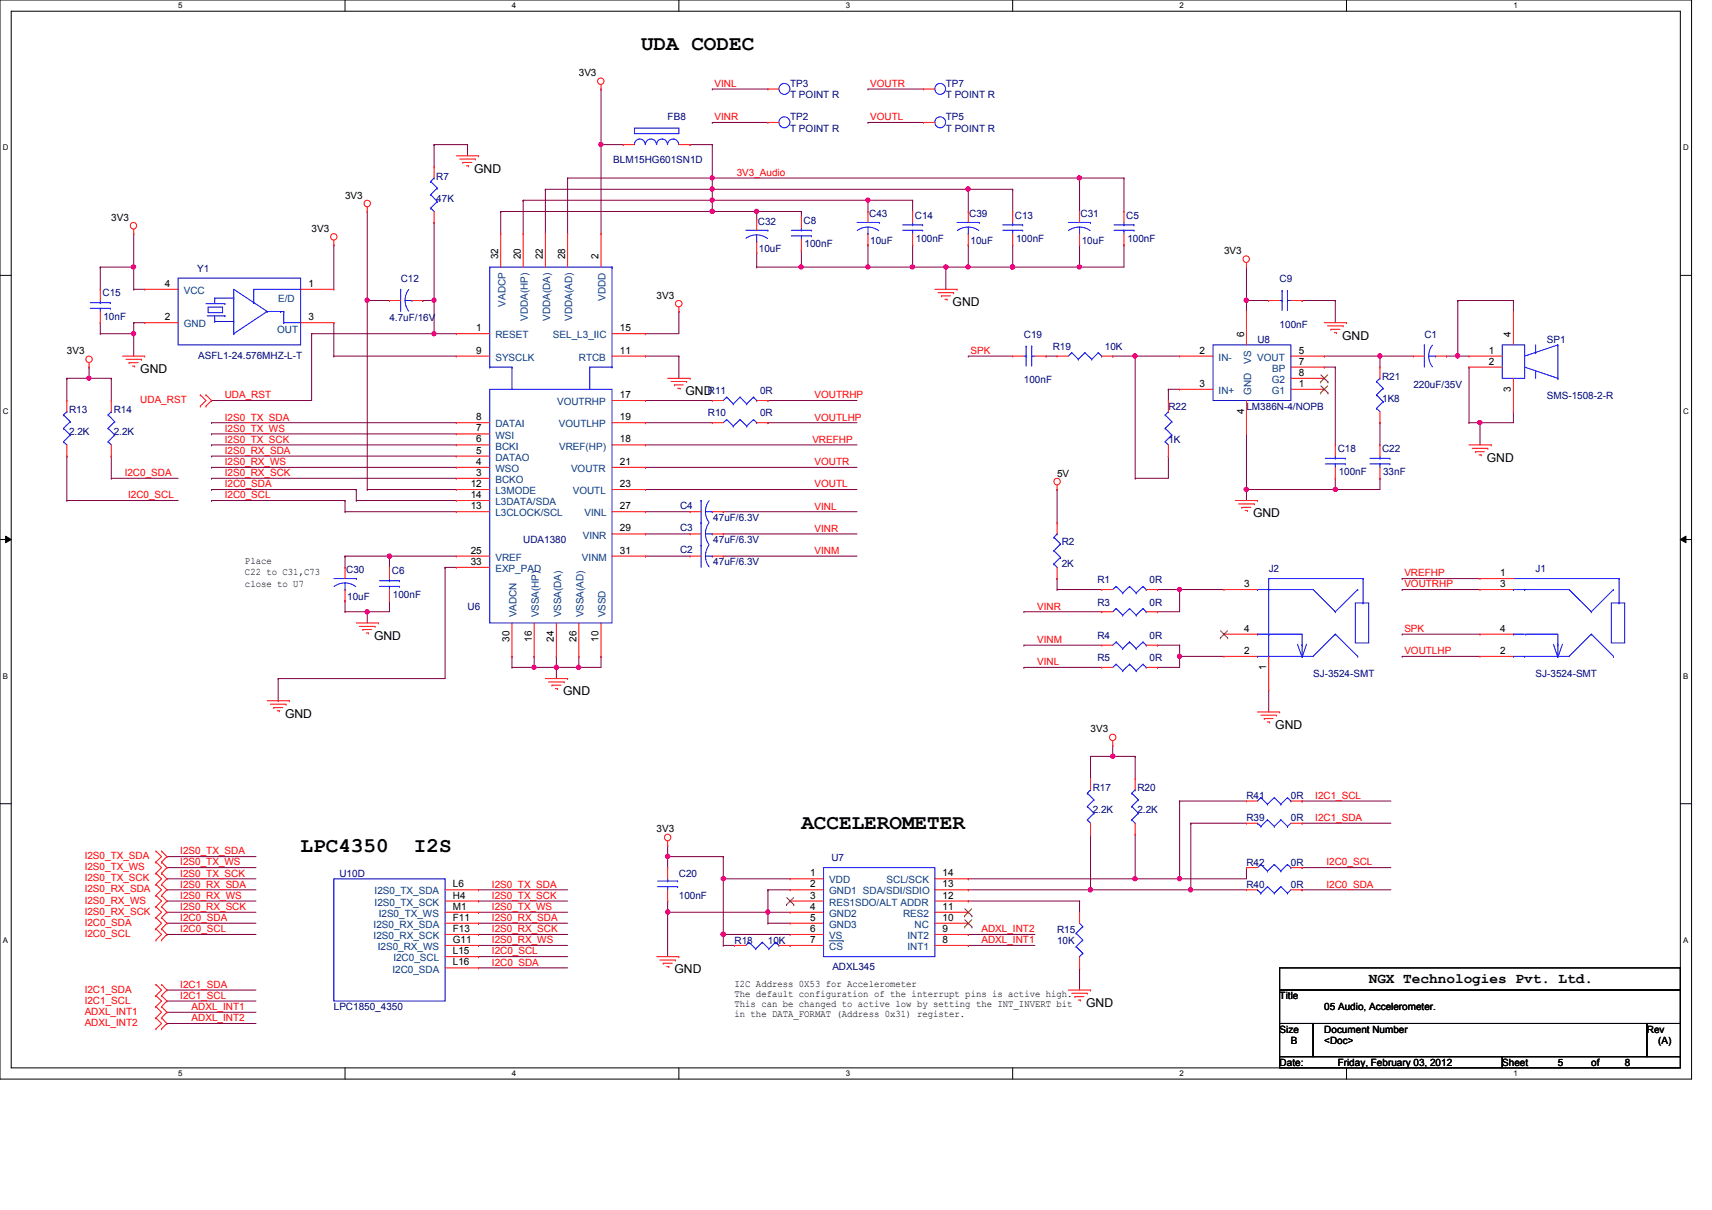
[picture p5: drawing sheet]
<svg xmlns="http://www.w3.org/2000/svg" width="297mm" height="210mm" viewBox="0 0 297 210" stroke-linecap="round" stroke-linejoin="round" font-family="sans-serif">
<defs><g id="words">
<g font-size="3.6">
<text x="111.2" y="8.6">UDA CODEC</text>
<text x="139" y="143.9">ACCELEROMETER</text>
<text x="52.2" y="147.8">LPC4350</text>
<text x="71.8" y="147.8">I2S</text>
</g>
<text font-size="2.5" x="237.4" y="170.6">NGX Technologies Pvt. Ltd.</text>
<g font-size="2.1">
<text x="82.3" y="30">GND</text>
<text x="165.3" y="53.1">GND</text>
<text x="232.8" y="58.9">GND</text>
<text x="24.3" y="64.7">GND</text>
<text x="118.9" y="68.6">GND</text>
<text x="257.9" y="80.1">GND</text>
<text x="217.4" y="89.8">GND</text>
<text x="64.9" y="111">GND</text>
<text x="49.4" y="124.5">GND</text>
<text x="97.7" y="120.7">GND</text>
<text x="221.2" y="126.5">GND</text>
<text x="117" y="169">GND</text>
<text x="188.4" y="174.8">GND</text>
</g>
<g font-size="1.7">
<text x="100.4" y="13.2">3V3</text>
<text x="59.9" y="34.5">3V3</text>
<text x="19.3" y="38.3">3V3</text>
<text x="54.1" y="40.2">3V3</text>
<text x="86.4" y="45" transform="rotate(-90 86.4 45)">32</text>
<text x="90.3" y="45" transform="rotate(-90 90.3 45)">20</text>
<text x="94.2" y="45" transform="rotate(-90 94.2 45)">22</text>
<text x="98" y="45" transform="rotate(-90 98 45)">28</text>
<text x="103.8" y="45" transform="rotate(-90 103.8 45)">2</text>
<text x="212.3" y="44.1">3V3</text>
<text x="28.6" y="49.8">4</text>
<text x="53.5" y="49.8">1</text>
<text x="113.9" y="51.8">3V3</text>
<text x="28.6" y="55.6">2</text>
<text x="53.5" y="55.6">3</text>
<text x="82.6" y="57.5">1</text>
<text x="107.5" y="57.5">15</text>
<text x="215.8" y="58.5" transform="rotate(-90 215.8 58.5)">6</text>
<text x="262.1" y="58.5" transform="rotate(-90 262.1 58.5)">4</text>
<text x="11.6" y="61.5">3V3</text>
<text x="82.6" y="61.4">9</text>
<text x="107.5" y="61.4">11</text>
<text x="208.1" y="61.4">2</text>
<text x="225.3" y="61.4">5</text>
<text x="225.3" y="63.3">7</text>
<text x="225.3" y="65.2">8</text>
<text x="258.3" y="61.4">1</text>
<text x="258.3" y="63.3">2</text>
<text x="107.5" y="69.1">17</text>
<text x="208.1" y="67.1">3</text>
<text x="215.8" y="71.8" transform="rotate(-90 215.8 71.8)">4</text>
<text x="225.3" y="67.1">1</text>
<text x="262.1" y="68" transform="rotate(-90 262.1 68)">3</text>
<text x="82.6" y="72.9">8</text>
<text x="82.6" y="74.9">7</text>
<text x="82.6" y="76.8">6</text>
<text x="107.5" y="76.8">18</text>
<text x="107.5" y="72.9">19</text>
<text x="82.6" y="78.7">5</text>
<text x="82.6" y="80.7">4</text>
<text x="82.6" y="82.6">3</text>
<text x="107.5" y="80.7">21</text>
<text x="183.4" y="82.7">5V</text>
<text x="81.7" y="84.5">12</text>
<text x="81.7" y="86.4">14</text>
<text x="81.7" y="88.4">13</text>
<text x="107.5" y="88.4">27</text>
<text x="107.5" y="84.5">23</text>
<text x="107.5" y="92.2">29</text>
<text x="42.5" y="99.9">C22 to C31,C73</text>
<text x="42.5" y="97.9">Place</text>
<text x="42.5" y="101.8">close to U7</text>
<text x="81.7" y="96.1">25</text>
<text x="81.7" y="98">33</text>
<text x="107.5" y="96.1">31</text>
<text x="215.8" y="101.9">3</text>
<text x="260.2" y="100">1</text>
<text x="260.2" y="101.9">3</text>
<text x="88.4" y="111.4" transform="rotate(-90 88.4 111.4)">30</text>
<text x="92.2" y="111.4" transform="rotate(-90 92.2 111.4)">16</text>
<text x="96.1" y="111.4" transform="rotate(-90 96.1 111.4)">24</text>
<text x="100" y="111.4" transform="rotate(-90 100 111.4)">26</text>
<text x="103.8" y="111.4" transform="rotate(-90 103.8 111.4)">10</text>
<text x="215.8" y="109.6">4</text>
<text x="215.8" y="113.5">2</text>
<text x="260.2" y="113.5">2</text>
<text x="260.2" y="109.6">4</text>
<text x="219.7" y="116.2" transform="rotate(-90 219.7 116.2)">1</text>
<text x="189.2" y="127.1">3V3</text>
<text x="113.9" y="144.5">3V3</text>
<text x="78.6" y="154">L6</text>
<text x="78.6" y="156">H4</text>
<text x="140.5" y="152.1">1</text>
<text x="140.5" y="154">2</text>
<text x="140.5" y="156">3</text>
<text x="163.5" y="156">12</text>
<text x="163.5" y="154">13</text>
<text x="163.5" y="152.1">14</text>
<text x="78.6" y="157.9">M1</text>
<text x="78.6" y="159.8">F11</text>
<text x="78.6" y="161.8">F13</text>
<text x="140.5" y="157.9">4</text>
<text x="140.5" y="159.8">5</text>
<text x="140.5" y="161.8">6</text>
<text x="163.5" y="161.8">9</text>
<text x="163.5" y="159.8">10</text>
<text x="163.5" y="157.9">11</text>
<text x="78.6" y="163.7">G11</text>
<text x="78.6" y="165.6">L15</text>
<text x="78.6" y="167.6">L16</text>
<text x="140.5" y="163.7">7</text>
<text x="163.5" y="163.7">8</text>
<text x="127.4" y="171.3">I2C Address 0X53 for Accelerometer</text>
<text x="127.4" y="173">The default configuration of the interrupt pins is active high.</text>
<text x="222" y="173.4">Title</text>
<text x="127.4" y="174.8">This can be changed to active low by setting the INT_INVERT bit</text>
<text x="127.4" y="176.5">in the DATA_FORMAT (Address 0x31) register.</text>
<text x="222" y="179.2">Size</text>
<text x="229.7" y="179.2">Document Number</text>
<text x="229.7" y="175.3">05 Audio, Accelerometer.</text>
<text x="285.7" y="179.2">Rev</text>
<text x="222" y="185">Date:</text>
<text x="223.9" y="181.1">B</text>
<text x="229.7" y="181.1">&lt;Doc&gt;</text>
<text x="232.1" y="185">Friday, February 03, 2012</text>
<text x="260.6" y="185">Sheet</text>
<text x="270.3" y="185">5</text>
<text x="276.1" y="185">of</text>
<text x="281.9" y="185">8</text>
<text x="287.7" y="181.1">(A)</text>
</g>
<g font-size="1.7" fill="#f00">
<text x="124" y="15.1">VINL</text>
<text x="151" y="15.1">VOUTR</text>
<text x="124" y="20.9">VINR</text>
<text x="151" y="20.9">VOUTL</text>
<text x="127.8" y="30.5">3V3_Audio</text>
<text x="168.4" y="61.4">SPK</text>
<text x="24.3" y="70">UDA_RST</text>
<text x="39" y="69.1">UDA_RST</text>
<text x="141.3" y="69.1">VOUTRHP</text>
<text x="39" y="74.9">I2S0_TX_WS</text>
<text x="39" y="73">I2S0_TX_SDA</text>
<text x="39" y="76.8">I2S0_TX_SCK</text>
<text x="140.9" y="76.8">VREFHP</text>
<text x="141.3" y="73">VOUTLHP</text>
<text x="21.6" y="82.6">I2C0_SDA</text>
<text x="39" y="82.6">I2S0_RX_SCK</text>
<text x="39" y="80.7">I2S0_RX_WS</text>
<text x="39" y="78.8">I2S0_RX_SDA</text>
<text x="141.3" y="80.7">VOUTR</text>
<text x="22.2" y="86.5">I2C0_SCL</text>
<text x="39" y="86.5">I2C0_SCL</text>
<text x="39" y="84.6">I2C0_SDA</text>
<text x="141.3" y="88.4">VINL</text>
<text x="141.3" y="84.6">VOUTL</text>
<text x="141.3" y="92.3">VINR</text>
<text x="141.3" y="96.1">VINM</text>
<text x="243.6" y="100">VREFHP</text>
<text x="243.6" y="101.9">VOUTRHP</text>
<text x="179.9" y="105.8">VINR</text>
<text x="179.9" y="111.6">VINM</text>
<text x="243.6" y="113.5">VOUTLHP</text>
<text x="243.6" y="109.7">SPK</text>
<text x="179.9" y="115.4">VINL</text>
<text x="228.2" y="142.5">I2C1_SDA</text>
<text x="228.2" y="138.6">I2C1_SCL</text>
<text x="14.7" y="149.1">I2S0_TX_SDA</text>
<text x="31.3" y="148.3">I2S0_TX_SDA</text>
<text x="14.7" y="151">I2S0_TX_WS</text>
<text x="14.7" y="153">I2S0_TX_SCK</text>
<text x="14.7" y="154.9">I2S0_RX_SDA</text>
<text x="31.3" y="150.2">I2S0_TX_WS</text>
<text x="31.3" y="156">I2S0_RX_WS</text>
<text x="31.3" y="154.1">I2S0_RX_SDA</text>
<text x="31.3" y="152.1">I2S0_TX_SCK</text>
<text x="85.3" y="154.1">I2S0_TX_SDA</text>
<text x="85.3" y="156">I2S0_TX_SCK</text>
<text x="230.1" y="150.2">I2C0_SCL</text>
<text x="230.1" y="154.1">I2C0_SDA</text>
<text x="14.7" y="156.8">I2S0_RX_WS</text>
<text x="14.7" y="158.7">I2S0_RX_SCK</text>
<text x="14.7" y="160.7">I2C0_SDA</text>
<text x="31.3" y="159.9">I2C0_SDA</text>
<text x="31.3" y="161.8">I2C0_SCL</text>
<text x="31.3" y="157.9">I2S0_RX_SCK</text>
<text x="85.3" y="157.9">I2S0_TX_WS</text>
<text x="85.3" y="161.8">I2S0_RX_SCK</text>
<text x="85.3" y="159.9">I2S0_RX_SDA</text>
<text x="170.3" y="161.8">ADXL_INT2</text>
<text x="14.7" y="162.6">I2C0_SCL</text>
<text x="85.3" y="163.7">I2S0_RX_WS</text>
<text x="85.3" y="165.7">I2C0_SCL</text>
<text x="85.3" y="167.6">I2C0_SDA</text>
<text x="170.3" y="163.7">ADXL_INT1</text>
<text x="14.7" y="172.3">I2C1_SDA</text>
<text x="31.3" y="171.4">I2C1_SDA</text>
<text x="31.3" y="173.4">I2C1_SCL</text>
<text x="14.7" y="176.1">ADXL_INT1</text>
<text x="14.7" y="178.1">ADXL_INT2</text>
<text x="14.7" y="174.2">I2C1_SCL</text>
<text x="33.2" y="177.2">ADXL_INT2</text>
<text x="33.2" y="175.3">ADXL_INT1</text>
</g>
<g font-size="1.7" fill="#000080">
<text x="137.1" y="15.2">TP3</text>
<text x="137.1" y="17.1">T POINT R</text>
<text x="164.1" y="15.2">TP7</text>
<text x="164.1" y="17.1">T POINT R</text>
<text x="115.8" y="20.9">FB8</text>
<text x="137.1" y="20.9">TP2</text>
<text x="137.1" y="22.9">T POINT R</text>
<text x="164.1" y="20.9">TP5</text>
<text x="164.1" y="22.9">T POINT R</text>
<text x="106.4" y="28.3">BLM15HG601SN1D</text>
<text x="75.7" y="31.2">R7</text>
<text x="75.7" y="35">47K</text>
<text x="131.5" y="39.1">C32</text>
<text x="139.4" y="38.9">C8</text>
<text x="150.8" y="37.7">C43</text>
<text x="158.7" y="37.9">C14</text>
<text x="158.9" y="42">100nF</text>
<text x="168.1" y="37.7">C39</text>
<text x="176.1" y="37.9">C13</text>
<text x="176.3" y="42">100nF</text>
<text x="187.5" y="37.7">C31</text>
<text x="195.4" y="37.9">C5</text>
<text x="195.6" y="42">100nF</text>
<text x="34.2" y="47.2">Y1</text>
<text x="131.7" y="43.7">10uF</text>
<text x="139.6" y="42.9">100nF</text>
<text x="151" y="42.4">10uF</text>
<text x="168.4" y="42.4">10uF</text>
<text x="187.7" y="42.4">10uF</text>
<text x="17.8" y="51.4">C15</text>
<text x="69.5" y="48.9">C12</text>
<text x="222" y="48.9">C9</text>
<text x="17.9" y="55.5">10nF</text>
<text x="67.6" y="55.7">4.7uF/16V</text>
<text x="177.6" y="58.6">C19</text>
<text x="218.1" y="59.5">U8</text>
<text x="222" y="56.9">100nF</text>
<text x="247.1" y="58.6">C1</text>
<text x="268.4" y="59.5">SP1</text>
<text x="34.4" y="62.2">ASFL1-24.576MHZ-L-T</text>
<text x="182.6" y="60.7">R19</text>
<text x="191.7" y="60.7">10K</text>
<text x="239.8" y="65.9">R21</text>
<text x="12" y="71.7">R13</text>
<text x="19.7" y="71.7">R14</text>
<text x="122.8" y="68.4">R11</text>
<text x="131.9" y="68.4">0R</text>
<text x="177.6" y="66.5">100nF</text>
<text x="202.7" y="71.1">R22</text>
<text x="216.2" y="71.1">LM386N-4/NOPB</text>
<text x="239.8" y="69.8">1K8</text>
<text x="245.2" y="67.3">220uF/35V</text>
<text x="268.4" y="69.2">SMS-1508-2-R</text>
<text x="12" y="75.6">2.2K</text>
<text x="19.7" y="75.6">2.2K</text>
<text x="122.8" y="72.3">R10</text>
<text x="131.9" y="72.3">0R</text>
<text x="202.7" y="76.9">1K</text>
<text x="232.1" y="78.4">C18</text>
<text x="232.2" y="82.5">100nF</text>
<text x="239.8" y="78.4">C22</text>
<text x="239.9" y="82.5">33nF</text>
<text x="118" y="88.3">C4</text>
<text x="90.8" y="94.3">UDA1380</text>
<text x="118" y="92.2">C3</text>
<text x="123.7" y="94.3">47uF/6.3V</text>
<text x="123.7" y="90.4">47uF/6.3V</text>
<text x="184.2" y="94.7">R2</text>
<text x="60.1" y="99.5">C30</text>
<text x="68" y="99.7">C6</text>
<text x="118" y="96">C2</text>
<text x="123.7" y="98.1">47uF/6.3V</text>
<text x="184.2" y="98.3">2K</text>
<text x="190.4" y="101.2">R1</text>
<text x="199.4" y="101.2">0R</text>
<text x="220.1" y="99.3">J2</text>
<text x="266.4" y="99.3">J1</text>
<text x="60.2" y="104.1">10uF</text>
<text x="68.2" y="103.8">100nF</text>
<text x="81.1" y="105.9">U6</text>
<text x="190.4" y="105.1">R3</text>
<text x="199.4" y="105.1">0R</text>
<text x="190.4" y="110.9">R4</text>
<text x="199.4" y="110.9">0R</text>
<text x="190.4" y="114.8">R5</text>
<text x="199.4" y="114.8">0R</text>
<text x="227.8" y="117.4">SJ-3524-SMT</text>
<text x="266.4" y="117.4">SJ-3524-SMT</text>
<text x="189.6" y="137.3">R17</text>
<text x="197.3" y="137.3">R20</text>
<text x="189.6" y="141.2">2.2K</text>
<text x="197.3" y="141.2">2.2K</text>
<text x="216.2" y="138.7">R41</text>
<text x="216.2" y="142.5">R39</text>
<text x="223.9" y="138.7">0R</text>
<text x="223.9" y="142.5">0R</text>
<text x="144.2" y="149.5">U7</text>
<text x="58.9" y="152.2">U10D</text>
<text x="117.8" y="152.2">C20</text>
<text x="216.2" y="150.3">R42</text>
<text x="216.2" y="154.1">R40</text>
<text x="223.9" y="150.3">0R</text>
<text x="223.9" y="154.1">0R</text>
<text x="117.8" y="156">100nF</text>
<text x="183.4" y="161.8">R15</text>
<text x="127.4" y="163.8">R18</text>
<text x="133.2" y="163.8">10K</text>
<text x="183.4" y="163.8">10K</text>
<text x="144.4" y="168.4">ADXL345</text>
<text x="57.9" y="175.3">LPC1850_4350</text>
</g>
<g font-size="1.7" fill="#004080">
<text x="31.9" y="51">VCC</text>
<text x="48.3" y="52.4">E/D</text>
<text x="87.7" y="53.2" transform="rotate(-90 87.7 53.2)">VADCP</text>
<text x="105.1" y="52.2" transform="rotate(-90 105.1 52.2)">VDDD</text>
<text x="31.9" y="56.8">GND</text>
<text x="48.1" y="57.8">OUT</text>
<text x="85.9" y="58.7">RESET</text>
<text x="91.6" y="55.6" transform="rotate(-90 91.6 55.6)">VDDA(HP)</text>
<text x="95.4" y="55.6" transform="rotate(-90 95.4 55.6)">VDDA(DA)</text>
<text x="95.9" y="58.7">SEL_L3_IIC</text>
<text x="99.3" y="55.6" transform="rotate(-90 99.3 55.6)">VDDA(AD)</text>
<text x="85.9" y="62.6">SYSCLK</text>
<text x="100.4" y="62.6">RTCB</text>
<text x="211.4" y="62.6">IN-</text>
<text x="217" y="63.1" transform="rotate(-90 217 63.1)">VS</text>
<text x="218.1" y="62.6">VOUT</text>
<text x="220.7" y="64.5">BP</text>
<text x="96.6" y="70.3">VOUTRHP</text>
<text x="211.4" y="68.4">IN+</text>
<text x="217" y="68.5" transform="rotate(-90 217 68.5)">GND</text>
<text x="220.6" y="68.4">G1</text>
<text x="220.6" y="66.5">G2</text>
<text x="85.9" y="74.2">DATAI</text>
<text x="85.9" y="76.1">WSI</text>
<text x="96.9" y="74.2">VOUTLHP</text>
<text x="85.9" y="78">BCKI</text>
<text x="85.9" y="80">DATAO</text>
<text x="85.9" y="81.9">WSO</text>
<text x="85.9" y="83.8">BCKO</text>
<text x="97" y="78">VREF(HP)</text>
<text x="99.1" y="81.9">VOUTR</text>
<text x="85.9" y="85.8">L3MODE</text>
<text x="85.9" y="87.7">L3DATA/SDA</text>
<text x="85.9" y="89.6">L3CLOCK/SCL</text>
<text x="99.4" y="85.8">VOUTL</text>
<text x="101.4" y="89.6">VINL</text>
<text x="101.1" y="93.5">VINR</text>
<text x="85.9" y="97.3">VREF</text>
<text x="85.9" y="99.3">EXP_PAD</text>
<text x="101" y="97.3">VINM</text>
<text x="89.6" y="107.1" transform="rotate(-90 89.6 107.1)">VADCN</text>
<text x="93.5" y="107.1" transform="rotate(-90 93.5 107.1)">VSSA(HP)</text>
<text x="97.3" y="107.1" transform="rotate(-90 97.3 107.1)">VSSA(DA)</text>
<text x="101.2" y="107.1" transform="rotate(-90 101.2 107.1)">VSSA(AD)</text>
<text x="105.1" y="107.1" transform="rotate(-90 105.1 107.1)">VSSD</text>
<text x="65" y="155.2">I2S0_TX_SDA</text>
<text x="143.8" y="153.3">VDD</text>
<text x="143.8" y="155.2">GND1 SDA/SDI/SDIO</text>
<text x="153.8" y="153.3">SCL/SCK</text>
<text x="64.8" y="161">I2S0_RX_SDA</text>
<text x="65" y="157.2">I2S0_TX_SCK</text>
<text x="65.7" y="159.1">I2S0_TX_WS</text>
<text x="143.8" y="157.2">RES1SDO/ALT ADDR</text>
<text x="143.8" y="159.1">GND2</text>
<text x="143.8" y="161">GND3</text>
<text x="156.7" y="159.1">RES2</text>
<text x="158.7" y="161">NC</text>
<text x="64.8" y="163">I2S0_RX_SCK</text>
<text x="65.5" y="164.9">I2S0_RX_WS</text>
<text x="68.2" y="166.8">I2C0_SCL</text>
<text x="143.8" y="163">VS</text>
<text x="143.8" y="164.9">CS</text>
<text x="157.4" y="164.9">INT1</text>
<text x="157.4" y="163">INT2</text>
<text x="68.1" y="168.8">I2C0_SDA</text>
</g>
<g font-size="1.4">
<text x="30.9" y="1.4">5</text>
<text x="88.8" y="1.4">4</text>
<text x="146.7" y="1.4">3</text>
<text x="204.6" y="1.4">2</text>
<text x="262.6" y="1.4">1</text>
<text x=".5" y="26.1">D</text>
<text x="292" y="26.1">D</text>
<text x=".5" y="71.9">C</text>
<text x="292" y="71.9">C</text>
<text x=".5" y="117.8">B</text>
<text x="292" y="117.8">B</text>
<text x=".5" y="163.6">A</text>
<text x="292" y="163.6">A</text>
<text x="30.9" y="186.8">5</text>
<text x="88.8" y="186.8">4</text>
<text x="146.7" y="186.8">3</text>
<text x="204.6" y="186.8">2</text>
<text x="262.6" y="186.8">1</text>
</g>
</g></defs>
<path d="M0 0h293.5v187.3h-293.5zM1.9 1.9h289.6v183.4h-289.6z" fill="none" stroke="#000" stroke-width=".17"/>
<g fill="#fff">
<path d="M30.9 .2h.8v1.5h-.8z"/>
<path d="M30.9 185.5h.8v1.6h-.8z"/>
</g>
<path d="M59.9 0v1.9M59.9 185.3v2" fill="none" stroke="#000" stroke-width=".17"/>
<g fill="#fff">
<path d="M88.8 .2h.8v1.5h-.8z"/>
<path d="M88.8 185.5h.8v1.6h-.8z"/>
</g>
<path d="M117.8 0v1.9M117.8 185.3v2" fill="none" stroke="#000" stroke-width=".17"/>
<g fill="#fff">
<path d="M146.7 .2h.8v1.5h-.8z"/>
<path d="M146.7 185.5h.8v1.6h-.8z"/>
</g>
<path d="M175.7 0v1.9M175.7 185.3v2" fill="none" stroke="#000" stroke-width=".17"/>
<g fill="#fff">
<path d="M204.6 .2h.8v1.5h-.8z"/>
<path d="M204.6 185.5h.8v1.6h-.8z"/>
</g>
<path d="M233.6 0v1.9M233.6 185.3v2" fill="none" stroke="#000" stroke-width=".17"/>
<g fill="#fff">
<path d="M262.6 .2h.7v1.5h-.7z"/>
<path d="M262.6 185.5h.7v1.6h-.7z"/>
<path d="M.5 24.8h1v1.6h-1z"/>
<path d="M292 24.8h1v1.6h-1z"/>
<path d="M.5 70.7h1v1.5h-1z"/>
<path d="M292 70.7h1v1.5h-1z"/>
</g>
<path d="M0 47.8h1.9M291.5 47.8h2" fill="none" stroke="#000" stroke-width=".17"/>
<g fill="#fff">
<path d="M.5 116.5h.9v1.6h-.9z"/>
<path d="M292 116.5h.9v1.6h-.9z"/>
</g>
<path d="M0 93.6h1.9M1 93l.9 .6-.9 .6zM291.5 93.6l1-.6v1.2zM291.5 93.6h2" fill="none" stroke="#000" stroke-width=".17"/>
<path d="M1 93l.9 .6-.9 .6zM291.5 93.6l1-.6v1.2z" fill="#000"/>
<g fill="#fff">
<path d="M.5 162.4h.9v1.5h-.9z"/>
<path d="M292 162.4h.9v1.5h-.9z"/>
</g>
<path d="M0 139.5h1.9M291.5 139.5h2" fill="none" stroke="#000" stroke-width=".17"/>
<g fill="none" stroke="#800040" stroke-width=".17">
<path d="M75.3 25.1h.1M75.3 25.1v3.9M75.3 52.2h.1M75.3 52.2v5.7M112 57.9h.1M117.8 54.1h.1M117.8 54.1v3.8h-5.8M112 69.5h.1M112 69.5h11.6M117.8 61.8h.1M117.8 61.8v3.9M133.2 69.5h.1"/>
<path d="M133.2 73.4h.1M133.2 69.5h15.5M133.2 73.4h15.5M112 81.1h.1M112 81.1h36.7M125.5 96.5h.1M125.5 96.5h23.2"/>
</g>
<circle cx="75.3" cy="52.1" r=".38" fill="#f0f"/>
<circle cx="75.3" cy="52.1" r=".38" fill="none" stroke="#f0f" stroke-width=".17"/>
<path d="M54.1 57.9h.1M54.1 57.9h25.1M75.3 57.9h.1M36.7 86.9h.1M36.7 86.9h23.2M59.9 86.9h.1M59.9 86.9v1.9M61.8 85h.1M61.8 85v1.9" fill="none" stroke="#800040" stroke-width=".17"/>
<circle cx="75.3" cy="57.9" r=".38" fill="#f0f"/>
<circle cx="75.3" cy="57.9" r=".38" fill="none" stroke="#f0f" stroke-width=".17"/>
<g fill="none" stroke="#800040" stroke-width=".17">
<path d="M23.2 50.2h.1M23.2 46.4h.1M23.2 50.2h1.9M23.2 46.4v3.8M54.1 57.9h.1M54.1 57.9v11.6h-17.4M57.9 56h.1M57.9 56v5.8M36.7 69.5h.1M36.7 75.3h.1M36.7 73.4h.1M36.7 75.3h42.5"/>
<path d="M36.7 73.4h42.5"/>
</g>
<circle cx="23.2" cy="46.3" r=".37" fill="#f0f"/>
<circle cx="23.2" cy="46.3" r=".37" fill="none" stroke="#f0f" stroke-width=".17"/>
<path d="M23.2 57.9h.1M23.2 57.9v3.9M57.9 42.5h.1M57.9 42.5v7.7" fill="none" stroke="#800040" stroke-width=".17"/>
<circle cx="23.2" cy="57.9" r=".38" fill="#f0f"/>
<circle cx="23.2" cy="57.9" r=".38" fill="none" stroke="#f0f" stroke-width=".17"/>
<g fill="none" stroke="#800040" stroke-width=".17">
<path d="M23.2 56h.1M23.2 56h1.9M36.7 79.2h.1M36.7 77.2h.1M36.7 79.2h42.5M36.7 77.2h42.5M57.9 61.8h.1M57.9 61.8h21.3M112 61.8h.1M112 73.4h.1M112 77.2h.1M112 77.2h36.7"/>
<path d="M112 61.8h5.8M112 73.4h11.6M36.7 83h.1M36.7 81.1h.1M36.7 83h42.5M36.7 81.1h42.5M59.9 88.8h.1M59.9 88.8h19.3M61.8 86.9h.1M61.8 86.9h17.4M112 96.5h.1M112 96.5h7.7"/>
<path d="M125.5 88.8h.1M125.5 92.7h.1M125.5 88.8h23.2M125.5 92.7h23.2M88.8 113.9h.1M88.8 115.8h.1M88.8 113.9v1.9M88.8 115.8h3.9M96.5 115.8h.1M96.5 115.8v2M100.4 113.9h.1M100.4 113.9v1.9"/>
<path d="M104.3 113.9h.1M104.3 113.9v1.9"/>
</g>
<circle cx="100.4" cy="115.8" r=".38" fill="#f0f"/>
<circle cx="100.4" cy="115.8" r=".38" fill="none" stroke="#f0f" stroke-width=".17"/>
<path d="M92.7 113.9h.1M92.7 115.8h.1M92.7 115.8h3.8M92.7 113.9v1.9M100.4 115.8h.1M100.4 115.8h3.9" fill="none" stroke="#800040" stroke-width=".17"/>
<circle cx="92.6" cy="115.8" r=".38" fill="#f0f"/>
<circle cx="92.6" cy="115.8" r=".38" fill="none" stroke="#f0f" stroke-width=".17"/>
<path d="M131.3 43.9h.1M131.3 46.4h.1M131.3 43.9v2.5M131.3 46.4h7.7M164.1 46.4h.1M164.1 46.4v3.8M168 46.4h.1M168 46.4h7.7M195 42.5h.1M195 42.5v3.9M96.5 113.9h.1M96.5 113.9v1.9" fill="none" stroke="#800040" stroke-width=".17"/>
<circle cx="175.7" cy="46.3" r=".37" fill="#f0f"/>
<circle cx="175.7" cy="46.3" r=".37" fill="none" stroke="#f0f" stroke-width=".17"/>
<path d="M168 42.5h.1M168 42.5v3.9" fill="none" stroke="#800040" stroke-width=".17"/>
<circle cx="167.9" cy="46.3" r=".37" fill="#f0f"/>
<circle cx="167.9" cy="46.3" r=".37" fill="none" stroke="#f0f" stroke-width=".17"/>
<path d="M175.7 42.5h.1M175.7 42.5v3.9M187.3 46.4h.1M187.3 46.4h7.7" fill="none" stroke="#800040" stroke-width=".17"/>
<circle cx="187.2" cy="46.3" r=".37" fill="#f0f"/>
<circle cx="187.2" cy="46.3" r=".37" fill="none" stroke="#f0f" stroke-width=".17"/>
<path d="M158.3 42.5h.1M158.3 46.4h.1M158.3 42.5v3.9M158.3 46.4h5.8M187.3 42.5h.1M187.3 42.5v3.9" fill="none" stroke="#800040" stroke-width=".17"/>
<circle cx="158.3" cy="46.3" r=".37" fill="#f0f"/>
<circle cx="158.3" cy="46.3" r=".37" fill="none" stroke="#f0f" stroke-width=".17"/>
<path d="M150.6 42.5h.1M150.6 46.4h.1M150.6 42.5v3.9M150.6 46.4h7.7" fill="none" stroke="#800040" stroke-width=".17"/>
<circle cx="150.5" cy="46.3" r=".37" fill="#f0f"/>
<circle cx="150.5" cy="46.3" r=".37" fill="none" stroke="#f0f" stroke-width=".17"/>
<path d="M86.9 36.7h.1M86.9 36.7v3.9M90.8 34.8h.1M90.8 34.8v5.8M150.6 34.8h.1M150.6 34.8h7.7M139 43.4h.1M139 43.4v3" fill="none" stroke="#800040" stroke-width=".17"/>
<circle cx="150.5" cy="34.7" r=".37" fill="#f0f"/>
<circle cx="150.5" cy="34.7" r=".37" fill="none" stroke="#f0f" stroke-width=".17"/>
<path d="M94.6 32.9h.1M94.6 32.9v7.7M150.6 34.8h.1M150.6 34.8v1.9M158.3 34.8h.1M158.3 34.8v1.9M168 32.9h.1M168 32.9h7.7" fill="none" stroke="#800040" stroke-width=".17"/>
<circle cx="167.9" cy="32.8" r=".38" fill="#f0f"/>
<circle cx="167.9" cy="32.8" r=".38" fill="none" stroke="#f0f" stroke-width=".17"/>
<path d="M98.5 30.9h.1M98.5 30.9v9.7M168 32.9h.1M168 32.9v3.8M175.7 32.9h.1M175.7 32.9v3.8M187.3 30.9h.1M187.3 30.9h7.7" fill="none" stroke="#800040" stroke-width=".17"/>
<circle cx="187.2" cy="30.9" r=".37" fill="#f0f"/>
<circle cx="187.2" cy="30.9" r=".37" fill="none" stroke="#f0f" stroke-width=".17"/>
<path d="M187.3 30.9h.1M187.3 30.9v5.8M195 30.9h.1M195 30.9v5.8M164.1 46.4h.1M164.1 46.4h3.9" fill="none" stroke="#800040" stroke-width=".17"/>
<circle cx="164.1" cy="46.3" r=".37" fill="#f0f"/>
<circle cx="164.1" cy="46.3" r=".37" fill="none" stroke="#f0f" stroke-width=".17"/>
<path d="M139 46.4h.1M139 46.4h11.6" fill="none" stroke="#800040" stroke-width=".17"/>
<circle cx="139" cy="46.3" r=".37" fill="#f0f"/>
<circle cx="139" cy="46.3" r=".37" fill="none" stroke="#f0f" stroke-width=".17"/>
<path d="M175.7 46.4h.1M175.7 46.4h11.6" fill="none" stroke="#800040" stroke-width=".17"/>
<circle cx="175.7" cy="46.3" r=".37" fill="#f0f"/>
<circle cx="175.7" cy="46.3" r=".37" fill="none" stroke="#f0f" stroke-width=".17"/>
<path d="M123.6 34.8h.1M123.6 34.8h27" fill="none" stroke="#800040" stroke-width=".17"/>
<circle cx="123.5" cy="34.7" r=".37" fill="#f0f"/>
<circle cx="123.5" cy="34.7" r=".37" fill="none" stroke="#f0f" stroke-width=".17"/>
<path d="M123.6 32.9h.1M123.6 32.9h44.4" fill="none" stroke="#800040" stroke-width=".17"/>
<circle cx="123.5" cy="32.8" r=".38" fill="#f0f"/>
<circle cx="123.5" cy="32.8" r=".38" fill="none" stroke="#f0f" stroke-width=".17"/>
<path d="M123.6 30.9h.1M123.6 30.9h63.7" fill="none" stroke="#800040" stroke-width=".17"/>
<circle cx="123.5" cy="30.9" r=".37" fill="#f0f"/>
<circle cx="123.5" cy="30.9" r=".37" fill="none" stroke="#f0f" stroke-width=".17"/>
<path d="M112 85h.1M112 85h36.7M96.5 115.8h.1M96.5 115.8h3.9" fill="none" stroke="#800040" stroke-width=".17"/>
<circle cx="96.5" cy="115.8" r=".38" fill="#f0f"/>
<circle cx="96.5" cy="115.8" r=".38" fill="none" stroke="#f0f" stroke-width=".17"/>
<path d="M123.6 36.7h.1M123.6 36.7h7.7" fill="none" stroke="#800040" stroke-width=".17"/>
<circle cx="123.5" cy="36.7" r=".37" fill="#f0f"/>
<circle cx="123.5" cy="36.7" r=".37" fill="none" stroke="#f0f" stroke-width=".17"/>
<path d="M86.9 36.7h.1M86.9 36.7h36.7" fill="none" stroke="#800040" stroke-width=".17"/>
<circle cx="123.5" cy="36.7" r=".37" fill="#f0f"/>
<circle cx="123.5" cy="36.7" r=".37" fill="none" stroke="#f0f" stroke-width=".17"/>
<path d="M90.8 34.8h.1M94.6 32.9h.1M94.6 32.9h29M98.5 30.9h.1M98.5 30.9h25.1M123.6 32.9h.1M123.6 30.9h.1M123.6 30.9v3.9h-32.8M67.6 96.5h.1M67.6 96.5h11.6" fill="none" stroke="#800040" stroke-width=".17"/>
<circle cx="67.6" cy="96.5" r=".38" fill="#f0f"/>
<circle cx="67.6" cy="96.5" r=".38" fill="none" stroke="#f0f" stroke-width=".17"/>
<path d="M59.9 96.5h.1M59.9 96.5v2M59.9 96.5h7.7M67.6 96.5h.1M67.6 96.5v2M59.9 104.3h.1M59.9 104.3v1.9M63.7 106.2h.1M63.7 106.2h3.9" fill="none" stroke="#800040" stroke-width=".17"/>
<circle cx="63.7" cy="106.2" r=".38" fill="#f0f"/>
<circle cx="63.7" cy="106.2" r=".38" fill="none" stroke="#f0f" stroke-width=".17"/>
<g fill="none" stroke="#800040" stroke-width=".17">
<path d="M75.3 25.1h.1M75.3 25.1h5.8M81.1 25.1h.1M81.1 25.1v2M63.7 52.2h.1M63.7 52.2v32.8M63.7 52.2h3.9M36.7 85h.1M36.7 85h25.1M59.9 106.2h.1M59.9 106.2h3.8M63.7 106.2h.1"/>
<path d="M63.7 106.2v1.9M67.6 104.3h.1M67.6 104.3v1.9M243.2 100.4h.1M243.2 102.3h.1M243.2 113.9h.1M243.2 100.4h13.6M243.2 102.3h13.6M243.2 113.9h13.6"/>
</g>
<circle cx="63.7" cy="52.1" r=".38" fill="#f0f"/>
<circle cx="63.7" cy="52.1" r=".38" fill="none" stroke="#f0f" stroke-width=".17"/>
<path d="M63.7 36.7h.1M63.7 36.7v15.5M75.3 38.6h.1M75.3 38.6v13.6h-1.9M131.3 36.7h.1M131.3 36.7h7.7M73.4 52.2h.1M63.7 85h.1M63.7 85h15.5" fill="none" stroke="#800040" stroke-width=".17"/>
<circle cx="131.2" cy="36.7" r=".37" fill="#f0f"/>
<circle cx="131.2" cy="36.7" r=".37" fill="none" stroke="#f0f" stroke-width=".17"/>
<path d="M104.3 25.1h.1M104.3 25.1v15.5M123.6 34.8h.1M123.6 34.8v1.9M131.3 36.7h.1M131.3 36.7v1.4M139 36.7h.1M139 36.7v1" fill="none" stroke="#800040" stroke-width=".17"/>
<circle cx="104.2" cy="25.1" r=".37" fill="#f0f"/>
<circle cx="104.2" cy="25.1" r=".37" fill="none" stroke="#f0f" stroke-width=".17"/>
<g fill="none" stroke="#800040" stroke-width=".17">
<path d="M104.3 25.1h.1M104.3 25.1h3.8M119.7 25.1h.1M119.7 25.1h3.9M123.6 25.1h.1M123.6 25.1v5.8M11.6 79.2h.1M11.6 65.7h.1M11.6 65.7v3.8M11.6 79.2v7.7M15.5 65.7h.1M15.5 63.7h.1"/>
<path d="M15.5 65.7h3.8M15.5 63.7v2M19.3 79.2h.1M19.3 65.7h.1M19.3 65.7v3.8M19.3 79.2v3.8M11.6 86.9h.1M11.6 86.9h19.3M19.3 83h.1M19.3 83h11.6"/>
</g>
<circle cx="15.4" cy="65.6" r=".37" fill="#f0f"/>
<circle cx="15.4" cy="65.6" r=".37" fill="none" stroke="#f0f" stroke-width=".17"/>
<g fill="none" stroke="#800040" stroke-width=".17">
<path d="M123.6 15.5h.1M123.6 15.5h9.6M150.6 15.5h.1M150.6 15.5h9.6M123.6 21.3h.1M123.6 21.3h9.6M150.6 21.3h.1M150.6 21.3h9.6M17.4 56h.1M17.4 57.9h.1M17.4 46.4h.1M17.4 46.4v3.8"/>
<path d="M17.4 56v1.9M17.4 57.9h5.8M23.2 40.6h.1M23.2 40.6v5.8h-5.8M77.2 98.5h.1M77.2 98.5h2M77.2 98.5v19.3M112 88.8h.1M112 92.7h.1M112 88.8h7.7M112 92.7h7.7M216.2 85h.1"/>
<path d="M216.2 85v1.9"/>
</g>
<circle cx="216.2" cy="84.9" r=".37" fill="#f0f"/>
<circle cx="216.2" cy="84.9" r=".37" fill="none" stroke="#f0f" stroke-width=".17"/>
<path d="M196.9 61.8h.1M196.9 61.8h7.7" fill="none" stroke="#800040" stroke-width=".17"/>
<circle cx="196.9" cy="61.8" r=".38" fill="#f0f"/>
<circle cx="196.9" cy="61.8" r=".38" fill="none" stroke="#f0f" stroke-width=".17"/>
<path d="M216.2 52.2h.1M216.2 52.2v1.9M216.2 52.2h3.9M168 61.8h.1M168 61.8h7.7M181.5 61.8h.1M181.5 61.8h1.9M202.7 67.6h.1M202.7 67.6h1.9" fill="none" stroke="#800040" stroke-width=".17"/>
<circle cx="216.2" cy="52.1" r=".38" fill="#f0f"/>
<circle cx="216.2" cy="52.1" r=".38" fill="none" stroke="#f0f" stroke-width=".17"/>
<path d="M216.2 46.4h.1M216.2 46.4v5.8M225.9 52.2h.1M225.9 52.2h5.7M239.4 61.8h.1M239.4 61.8h5.8" fill="none" stroke="#800040" stroke-width=".17"/>
<circle cx="239.4" cy="61.8" r=".38" fill="#f0f"/>
<circle cx="239.4" cy="61.8" r=".38" fill="none" stroke="#f0f" stroke-width=".17"/>
<g fill="none" stroke="#800040" stroke-width=".17">
<path d="M229.7 61.8h.1M229.7 63.7h.1M229.7 61.8h9.7M229.7 63.7h1.9M231.6 63.7h.1M231.6 63.7v13.5M239.4 61.8h.1M239.4 73.4h.1M239.4 61.8v1.9M239.4 73.4v3.8M231.6 85h.1M239.4 83h.1"/>
<path d="M239.4 83v2h-7.8"/>
</g>
<circle cx="231.7" cy="84.9" r=".37" fill="#f0f"/>
<circle cx="231.7" cy="84.9" r=".37" fill="none" stroke="#f0f" stroke-width=".17"/>
<g fill="none" stroke="#800040" stroke-width=".17">
<path d="M231.6 52.2h.1M231.6 52.2v3.8M252.9 52.2h.1M252.9 52.2h9.7M252.9 52.2v9.6M262.6 52.2h.1M262.6 52.2v1.9M216.2 75.3h.1M216.2 75.3v9.7M252.9 61.8h.1M252.9 61.8h1.9M254.8 63.7h.1"/>
<path d="M254.8 73.4h.1M254.8 63.7v9.7M254.8 73.4h2M262.6 71.5h.1M262.6 71.5v1.9M216.2 85h.1M231.6 83h.1M231.6 83v2h-15.4"/>
</g>
<circle cx="252.9" cy="61.8" r=".38" fill="#f0f"/>
<circle cx="252.9" cy="61.8" r=".38" fill="none" stroke="#f0f" stroke-width=".17"/>
<path d="M256.8 73.4h.1M256.8 73.4v3.8" fill="none" stroke="#800040" stroke-width=".17"/>
<circle cx="256.7" cy="73.3" r=".37" fill="#f0f"/>
<circle cx="256.7" cy="73.3" r=".37" fill="none" stroke="#f0f" stroke-width=".17"/>
<g fill="none" stroke="#800040" stroke-width=".17">
<path d="M104.3 15.5h.1M104.3 15.5v9.6M23.2 56h.1M23.2 56v1.9M11.6 65.7h.1M11.6 65.7h3.9M251 61.8h.1M251 61.8h1.9M256.8 73.4h.1M256.8 73.4h5.8M29 150.6h.1M29 148.7h.1"/>
<path d="M29 158.3h.1M29 156.4h.1M29 154.4h.1M29 152.5h.1M29 158.3h15.4M29 154.4h15.4M29 156.4h15.4M29 150.6h15.4M29 148.7h15.4M29 152.5h15.4M83 158.3h.1M83 154.4h.1"/>
<path d="M83 156.4h.1M83 158.3h15.5M83 154.4h15.5M83 156.4h15.5M115.8 148.7h.1M115.8 148.7v1.9M133.2 158.3h.1M133.2 158.3h3.9M29 160.2h.1M29 162.2h.1M29 162.2h15.4M29 160.2h15.4"/>
<path d="M83 162.2h.1M83 164.1h.1M83 160.2h.1M83 166h.1M83 168h.1M83 162.2h15.5M83 164.1h15.5M83 160.2h15.5M83 166h15.5M83 168h15.5M187.3 168h.1M187.3 168v3.8"/>
</g>
<circle cx="133.2" cy="158.3" r=".38" fill="#f0f"/>
<circle cx="133.2" cy="158.3" r=".38" fill="none" stroke="#f0f" stroke-width=".17"/>
<path d="M115.8 158.3h.1M115.8 158.3v7.7" fill="none" stroke="#800040" stroke-width=".17"/>
<circle cx="115.8" cy="158.3" r=".38" fill="#f0f"/>
<circle cx="115.8" cy="158.3" r=".38" fill="none" stroke="#f0f" stroke-width=".17"/>
<path d="M125.5 152.5h.1M125.5 152.5h11.6M133.2 160.2h.1M133.2 160.2h3.9" fill="none" stroke="#800040" stroke-width=".17"/>
<circle cx="125.5" cy="152.5" r=".37" fill="#f0f"/>
<circle cx="125.5" cy="152.5" r=".37" fill="none" stroke="#f0f" stroke-width=".17"/>
<path d="M125.5 162.2h.1M125.5 162.2h11.6" fill="none" stroke="#800040" stroke-width=".17"/>
<circle cx="125.5" cy="162.2" r=".37" fill="#f0f"/>
<circle cx="125.5" cy="162.2" r=".37" fill="none" stroke="#f0f" stroke-width=".17"/>
<path d="M115.8 148.7h.1M115.8 148.7h9.7" fill="none" stroke="#800040" stroke-width=".17"/>
<circle cx="115.8" cy="148.6" r=".38" fill="#f0f"/>
<circle cx="115.8" cy="148.6" r=".38" fill="none" stroke="#f0f" stroke-width=".17"/>
<path d="M115.8 156.4h.1M115.8 146.7h.1M115.8 146.7v2M115.8 156.4v1.9M125.5 152.5h.1M125.5 152.5v9.7M125.5 164.1h.1M125.5 164.1h1.9" fill="none" stroke="#800040" stroke-width=".17"/>
<circle cx="125.5" cy="162.2" r=".37" fill="#f0f"/>
<circle cx="125.5" cy="162.2" r=".37" fill="none" stroke="#f0f" stroke-width=".17"/>
<g fill="none" stroke="#800040" stroke-width=".17">
<path d="M193 61.8h.1M193 61.8h3.9M196.9 61.8h.1M196.9 61.8v21.2M202.7 79.2h.1M202.7 67.6h.1M202.7 67.6v1.9M202.7 79.2v3.8h-5.8M196.9 83h.1M48.3 117.8h.1M48.3 117.8h28.9M48.3 117.8v3.8"/>
<path d="M200.8 112h.1M200.8 115.8h.1M200.8 112h3.8M204.6 113.9h.1M204.6 113.9v1.9h-3.8M220.1 119.7h.1M220.1 119.7v3.9M243.2 110.1h.1M243.2 110.1h13.6M48.3 121.6h.1M115.8 158.3h.1M115.8 158.3h17.4"/>
<path d="M125.5 148.7h.1M125.5 148.7v3.8M133.2 158.3h.1M133.2 154.4h.1M133.2 154.4v5.8M133.2 154.4h3.9M168 156.4h.1M168 156.4h19.3M187.3 156.4h.1M187.3 156.4v1.9M29 177.6h.1M29 175.7h.1"/>
<path d="M29 171.8h.1M29 173.7h.1M29 177.6h15.4M29 175.7h15.4M29 171.8h15.4M29 173.7h15.4M125.5 162.2h.1M125.5 162.2v1.9M168 162.2h.1M168 164.1h.1M168 162.2h11.5M168 164.1h11.5"/>
</g>
<circle cx="204.6" cy="113.9" r=".37" fill="#f0f"/>
<circle cx="204.6" cy="113.9" r=".37" fill="none" stroke="#f0f" stroke-width=".17"/>
<path d="M177.6 115.8h.1M177.6 112h.1M177.6 106.2h.1M177.6 115.8h13.5M177.6 112h13.5M177.6 106.2h13.5M183.4 102.3h.1M183.4 102.3h7.7M204.6 102.3h.1M204.6 102.3h7.7M204.6 102.3v3.9" fill="none" stroke="#800040" stroke-width=".17"/>
<circle cx="204.6" cy="102.3" r=".37" fill="#f0f"/>
<circle cx="204.6" cy="102.3" r=".37" fill="none" stroke="#f0f" stroke-width=".17"/>
<g fill="none" stroke="#800040" stroke-width=".17">
<path d="M183.4 85h.1M183.4 85v5.8M183.4 100.4h.1M183.4 100.4v1.9M200.8 106.2h.1M200.8 102.3h.1M200.8 106.2h3.8M200.8 102.3h3.8M204.6 113.9h.1M204.6 112h.1M204.6 113.9h7.7M204.6 112v1.9"/>
<path d="M196.9 144.8h.1M196.9 144.8v7.7M204.6 152.5h.1M204.6 152.5h11.6"/>
</g>
<circle cx="204.6" cy="152.5" r=".37" fill="#f0f"/>
<circle cx="204.6" cy="152.5" r=".37" fill="none" stroke="#f0f" stroke-width=".17"/>
<path d="M189.2 144.8h.1M189.2 144.8v9.6M206.6 154.4h.1M206.6 154.4h9.6" fill="none" stroke="#800040" stroke-width=".17"/>
<circle cx="206.5" cy="154.4" r=".38" fill="#f0f"/>
<circle cx="206.5" cy="154.4" r=".38" fill="none" stroke="#f0f" stroke-width=".17"/>
<path d="M189.2 131.3h.1M189.2 131.3v3.8M193 131.3h.1M193 129.4h.1M193 131.3h3.9M193 129.4v1.9M196.9 131.3h.1M196.9 131.3v3.8" fill="none" stroke="#800040" stroke-width=".17"/>
<circle cx="193" cy="131.2" r=".37" fill="#f0f"/>
<circle cx="193" cy="131.2" r=".37" fill="none" stroke="#f0f" stroke-width=".17"/>
<g fill="none" stroke="#800040" stroke-width=".17">
<path d="M189.2 131.3h.1M189.2 131.3h3.8M204.6 139h.1M204.6 139h11.6M225.9 139h.1M225.9 139h15.4M168 152.5h.1M168 154.4h.1M168 152.5h28.9M189.2 154.4h.1M206.6 142.9h.1M206.6 142.9v11.5h-38.6"/>
<path d="M206.6 142.9h9.6M216.2 150.6h.1M216.2 150.6v1.9M225.9 150.6h.1M225.9 154.4h.1M225.9 142.9h.1M225.9 150.6h15.4M225.9 154.4h15.4M225.9 142.9h15.4"/>
</g>
<circle cx="189.2" cy="154.4" r=".38" fill="#f0f"/>
<circle cx="189.2" cy="154.4" r=".38" fill="none" stroke="#f0f" stroke-width=".17"/>
<path d="M204.6 139h.1M204.6 139v13.5h-7.7M196.9 152.5h.1" fill="none" stroke="#800040" stroke-width=".17"/>
<circle cx="196.9" cy="152.5" r=".37" fill="#f0f"/>
<circle cx="196.9" cy="152.5" r=".37" fill="none" stroke="#f0f" stroke-width=".17"/>
<g fill="none" stroke="#f00" stroke-width=".17">
<path d="M104.3 15.5h.1M104.3 14.7v.8M133.2 15.5h.1M133.2 15.5h1.9M160.2 15.5h.1M160.2 15.5h2M23.2 39.8v.8M63.7 36.7h.1M63.7 35.9v.8M75.3 38.6h.1M75.3 29h.1M75.3 29v1.9"/>
<path d="M75.3 36.7v1.9M79.2 27.1h3.8M79.8 27.6h2.7M80.3 28.2h.1M80.3 28.2h1.6M80.9 28.8h.4M81.3 28.8h.1M82.5 27.6h.1M83 27.1h.1M108.1 25.1h.1M108.1 25.1h2M117.8 25.1h1.9"/>
<path d="M119.7 25.1h.1M131.3 38.1h.1M131.3 38.1v1.9M133.2 21.3h.1M133.2 21.3h1.9M139 37.7h.1M139 37.7v1.9M150.6 36.7h.1M150.6 36.7v1.9M158.3 36.7h.1M158.3 36.7v1.9M160.2 21.3h.1"/>
<path d="M160.2 21.3h2M168 36.7h.1M168 36.7v1.9M175.7 36.7h.1M175.7 36.7v1.9M187.3 36.7h.1M187.3 36.7v1.9M195 36.7h.1M195 36.7v1.9M17.4 50.2h.1M17.4 56h.1M17.4 50.2v2"/>
<path d="M17.4 54.1v1.9M23.2 40.6h.1M25.1 50.2h.1M25.1 56h.1M25.1 50.2h5.8M25.1 56h5.8M52.2 50.2h5.7M52.2 56h5.7M57.9 42.5h.1M57.9 50.2h.1M57.9 56h.1M57.9 41.7v.8"/>
<path d="M67.6 52.2h.1M67.6 52.2h1.9M71.5 52.2h1.9M73.4 52.2h.1M79.2 57.9h.1M79.2 57.9h5.8M86.9 40.6h.1M86.9 40.6v5.8M90.8 40.6h.1M90.8 40.6v5.8M94.6 40.6h.1M94.6 40.6v5.8"/>
<path d="M98.5 40.6h.1M98.5 40.6v5.8M104.3 40.6h.1M104.3 40.6v5.8M106.2 57.9h5.8M112 57.9h.1M117.8 54.1h.1M117.8 53.3v.8M131.3 43.9h.1M131.3 41.9v2M139 43.4h.1M139 41.5v1.9"/>
<path d="M150.6 42.5h.1M150.6 40.6v1.9M158.3 42.5h.1M158.3 40.6v1.9M162.2 50.2h3.8M162.7 50.8h2.7M163.3 51.4h.1M163.3 51.4h1.6M163.9 51.9h.4M164.3 51.9h.1M165.4 50.8h.1M166 50.2h.1"/>
<path d="M168 42.5h.1M168 40.6v1.9M175.7 42.5h.1M175.7 40.6v1.9M187.3 42.5h.1M187.3 40.6v1.9M195 42.5h.1M195 40.6v1.9M216.2 46.4h.1M216.2 54.1h.1M216.2 45.6v.8M216.2 54.1v5.8"/>
<path d="M220.1 52.2h.1M220.1 52.2h1.9M223.9 52.2h2M225.9 52.2h.1M229.7 56h3.9M230.3 56.6h2.7M230.9 57.1h.1M230.9 57.1h1.6M231.5 57.7h.4M231.9 57.7h.1M233 56.6h.1M233.6 56h.1"/>
<path d="M262.6 54.1h.1M262.6 54.1v5.8M11.6 79.2h.1M11.6 69.5h.1M11.6 69.5v2M11.6 77.2v2M15.5 63.7h.1M15.5 62.9v.8M19.3 79.2h.1M19.3 69.5h.1M19.3 69.5v2M19.3 77.2v2"/>
<path d="M21.3 61.8h3.8M21.8 62.4h2.8M22.4 62.9h.1M22.4 62.9h1.6M23 63.5h.4M23.4 63.5h.1M24.6 62.4h.1M25.1 61.8h.1M34.8 68.5h.1M34.8 70.5h.1M34.8 68.5l.9 1-.9 1M35.7 70.5h.1"/>
<path d="M35.7 68.5h.1M35.7 68.5l1 1-1 1M79.2 61.8h.1M79.2 73.4h.1M79.2 75.3h.1M79.2 77.2h.1M79.2 79.2h.1M79.2 61.8h5.8M79.2 77.2h5.8M79.2 73.4h5.8M79.2 75.3h5.8M79.2 79.2h5.8"/>
<path d="M106.2 61.8h5.8M106.2 77.2h5.8M106.2 73.4h5.8M106.2 69.5h5.8M112 77.2h.1M112 73.4h.1M112 69.5h.1M112 61.8h.1M115.8 65.7h3.9M116.4 66.2h2.7M117 66.8h.1M117 66.8h1.5"/>
<path d="M117.6 67.4h.4M118 67.4h.1M119.1 66.2h.1M119.7 65.7h.1M123.6 73.4h.1M123.6 69.5h.1M123.6 73.4h1.9M123.6 69.5h1.9M131.3 73.4h1.9M131.3 69.5h1.9M133.2 73.4h.1M133.2 69.5h.1"/>
<path d="M175.7 61.8h.1M175.7 61.8h1.9M179.5 61.8h2M181.5 61.8h.1M183.4 61.8h.1M183.4 61.8h1.9M191.1 61.8h1.9M193 61.8h.1M202.7 79.2h.1M202.7 69.5h.1M202.7 69.5v2M202.7 77.2v2"/>
<path d="M204.6 61.8h.1M204.6 67.6h.1M204.6 61.8h5.8M204.6 67.6h5.8M216.2 75.3h.1M216.2 69.5v5.8M223.9 61.8h5.8M223.9 65.7h5.8M223.9 67.6h5.8M223.9 63.7h5.8M229.7 67.6h.1M229.7 61.8h.1"/>
<path d="M229.7 63.7h.1M229.7 65.7h.1M231.6 77.2h.1M231.6 77.2v2M239.4 77.2h.1M239.4 73.4h.1M239.4 63.7h.1M239.4 63.7v2M239.4 71.5v1.9M239.4 77.2v2M245.2 61.8h.1M245.2 61.8h1.9"/>
<path d="M249 61.8h2M251 61.8h.1M254.8 61.8h.1M254.8 63.7h.1M254.8 61.8h5.8M254.8 77.2h3.9M254.8 63.7h5.8M255.4 77.8h2.7M256 78.4h.1M256 78.4h1.5M256.6 79h.4M257 79h.1"/>
<path d="M258.1 77.8h.1M258.7 77.2h.1M262.6 71.5h.1M262.6 65.7v5.8M59.9 98.5h.1M59.9 98.5v1.9M67.6 98.5h.1M67.6 98.5v1.9M79.2 81.1h.1M79.2 83h.1M79.2 85h.1M79.2 86.9h.1"/>
<path d="M79.2 88.8h.1M79.2 96.5h.1M79.2 98.5h.1M79.2 86.9h5.8M79.2 81.1h5.8M79.2 83h5.8M79.2 85h5.8M79.2 88.8h5.8M79.2 96.5h5.8M79.2 98.5h5.8M106.2 81.1h5.8M106.2 85h5.8"/>
<path d="M106.2 88.8h5.8M106.2 96.5h5.8M106.2 92.7h5.8M112 96.5h.1M112 92.7h.1M112 88.8h.1M112 85h.1M112 81.1h.1M119.7 96.5h.1M119.7 92.7h.1M119.7 88.8h.1M119.7 88.8h1.9"/>
<path d="M119.7 96.5h1.9M119.7 92.7h1.9M123.6 88.8h1.9M123.6 96.5h1.9M123.6 92.7h1.9M125.5 96.5h.1M125.5 92.7h.1M125.5 88.8h.1M183.4 85h.1M183.4 90.8h.1M183.4 84.2v.8M183.4 90.8v1.9"/>
<path d="M183.4 98.5v1.9M214.3 86.9h3.8M214.9 87.5h2.7M215.4 88.1h.1M215.4 88.1h1.6M216 88.6h.4M216.4 88.6h.1M217.6 87.5h.1M218.1 86.9h.1M231.6 83h.1M231.6 81.1v1.9M239.4 83h.1"/>
<path d="M239.4 81.1v1.9M59.9 104.3h.1M59.9 102.3v2M61.8 108.1h3.9M62.4 108.7h2.7M62.9 109.3h.1M62.9 109.3h1.6M63.5 109.9h.4M63.9 109.9h.1M65.1 108.7h.1M65.7 108.1h.1M67.6 104.3h.1"/>
<path d="M67.6 102.3v2M88.8 113.9h.1M88.8 108.1v5.8M92.7 113.9h.1M92.7 108.1v5.8M94.6 117.8h3.9M95.2 118.4h2.7M95.8 118.9h.1M95.8 118.9h1.5M96.4 119.5h.3M96.5 113.9h.1M96.5 108.1v5.8"/>
<path d="M96.7 119.5h.1M97.9 118.4h.1M98.5 117.8h.1M100.4 113.9h.1M100.4 108.1v5.8M104.3 113.9h.1M104.3 108.1v5.8M183.4 100.4h.1M191.1 102.3h.1M191.1 106.2h.1M191.1 112h.1M191.1 115.8h.1"/>
<path d="M191.1 102.3h1.9M191.1 106.2h1.9M191.1 112h1.9M191.1 115.8h1.9M198.8 102.3h2M198.8 106.2h2M198.8 112h2M198.8 115.8h2M200.8 102.3h.1M200.8 106.2h.1M200.8 112h.1M200.8 115.8h.1"/>
<path d="M212.3 110.1h.1M212.3 102.3h.1M212.3 113.9h.1M212.3 102.3h5.8M212.3 110.1h5.8M212.3 113.9h5.8M220.1 119.7h.1M220.1 113.9v5.8M256.8 100.4h.1M256.8 113.9h.1M256.8 110.1h.1M256.8 102.3h.1"/>
<path d="M256.8 102.3h5.8M256.8 110.1h5.8M256.8 113.9h5.8M256.8 100.4h5.8M46.4 121.6h3.8M46.9 122.2h2.7M47.5 122.8h.1M47.5 122.8h1.6M48.1 123.4h.4M48.5 123.4h.1M49.6 122.2h.1M50.2 121.6h.1"/>
<path d="M189.2 135.1h.1M189.2 135.1v2M193 129.4h.1M193 128.6v.8M196.9 135.1h.1M196.9 135.1v2M216.2 139h.1M216.2 139h1.9M218.1 123.6h3.9M218.7 124.1h2.7M219.3 124.7h.1M219.3 124.7h1.6"/>
<path d="M219.9 125.3h.4M220.3 125.3h.1M221.4 124.1h.1M222 123.6h.1M223.9 139h2M225.9 139h.1M27.1 147.7h.1M27.1 149.6h.1M27.1 151.6h.1M27.1 153.5h.1M27.1 155.4h.1M27.1 157.4h.1"/>
<path d="M27.1 159.3h.1M27.1 147.7l.9 1-.9 .9M27.1 149.6l.9 1-.9 1M27.1 151.6l.9 .9-.9 1M27.1 153.5l.9 .9-.9 1M27.1 155.4l.9 1-.9 1M27.1 157.4l.9 .9-.9 1M27.1 159.3l.9 .9-.9 1M28 149.6h.1M28 147.7h.1M28 151.6h.1M28 153.5h.1"/>
<path d="M28 155.4h.1M28 157.4h.1M28 159.3h.1M28 147.7l1 1-1 .9M28 149.6l1 1-1 1M28 151.6l1 .9-1 1M28 153.5l1 .9-1 1M28 155.4l1 1-1 1M28 157.4l1 .9-1 1M28 159.3l1 .9-1 1M77.2 154.4h5.8M77.2 156.4h5.8"/>
<path d="M77.2 158.3h5.8M83 154.4h.1M83 156.4h.1M83 158.3h.1M115.8 146.7h.1M115.8 150.6h.1M115.8 156.4h.1M115.8 146v.7M115.8 150.6v1.9M115.8 154.4v2M137.1 152.5h.1M137.1 154.4h.1"/>
<path d="M137.1 156.4h.1M137.1 158.3h.1M137.1 154.4h5.8M137.1 156.4h5.8M137.1 158.3h5.8M137.1 152.5h5.8M162.2 154.4h5.8M162.2 156.4h5.8M162.2 158.3h5.8M162.2 152.5h5.8M168 158.3h.1M168 156.4h.1"/>
<path d="M168 154.4h.1M168 152.5h.1M187.3 158.3h.1M187.3 158.3v1.9M189.2 144.8h.1M189.2 142.9v1.9M196.9 144.8h.1M196.9 142.9v1.9M216.2 142.9h.1M216.2 150.6h.1M216.2 154.4h.1M216.2 142.9h1.9"/>
<path d="M216.2 150.6h1.9M216.2 154.4h1.9M223.9 142.9h2M223.9 150.6h2M223.9 154.4h2M225.9 142.9h.1M225.9 150.6h.1M225.9 154.4h.1M27.1 161.2h.1M27.1 163.2h.1M27.1 174.7h.1M27.1 176.7h.1"/>
<path d="M27.1 178.6h.1M27.1 170.9h.1M27.1 172.8h.1M27.1 161.2l.9 1-.9 1M27.1 174.7l.9 1-.9 1M27.1 176.7l.9 .9-.9 1M27.1 170.9l.9 .9-.9 1M27.1 172.8l.9 .9-.9 1M28 161.2h.1M28 163.2h.1M28 176.7h.1M28 174.7h.1"/>
<path d="M28 178.6h.1M28 172.8h.1M28 170.9h.1M28 161.2l1 1-1 1M28 174.7l1 1-1 1M28 176.7l1 .9-1 1M28 170.9l1 .9-1 1M28 172.8l1 .9-1 1M77.2 166h5.8M77.2 164.1h5.8M77.2 160.2h5.8M77.2 162.2h5.8"/>
<path d="M77.2 168h5.8M83 160.2h.1M83 162.2h.1M83 164.1h.1M83 166h.1M83 168h.1M113.9 166h3.9M114.5 166.6h2.7M115.1 167.2h.1M115.1 167.2h1.5M115.7 167.8h.3M116 167.8h.1"/>
<path d="M117.2 166.6h.1M117.8 166h.1M127.4 164.1h.1M127.4 164.1h2M135.1 164.1h7.8M137.1 164.1h.1M137.1 160.2h.1M137.1 162.2h.1M137.1 160.2h5.8M137.1 162.2h5.8M162.2 164.1h5.8M162.2 160.2h5.8"/>
<path d="M162.2 162.2h5.8M168 164.1h.1M168 162.2h.1M168 160.2h.1M185.3 171.8h3.9M185.9 172.4h2.7M186.5 173h.1M186.5 173h1.5M187.1 173.6h.4M187.3 168h.1M187.3 166v2M187.5 173.6h.1"/>
<path d="M188.6 172.4h.1M189.2 171.8h.1"/>
<circle cx="104.2" cy="14.1" r=".56"/>
<circle cx="23.1" cy="39.2" r=".56"/>
<circle cx="63.7" cy="35.3" r=".56"/>
<circle cx="57.9" cy="41.1" r=".56"/>
<circle cx="117.8" cy="52.7" r=".56"/>
<circle cx="216.2" cy="45" r=".56"/>
<circle cx="15.4" cy="62.4" r=".56"/>
<circle cx="183.4" cy="83.6" r=".56"/>
<circle cx="193" cy="128" r=".56"/>
<circle cx="115.8" cy="145.3" r=".56"/>
</g>
<path d="M222 168h69.5v3.8h-69.5zM222 171.8h69.5v5.8h-69.5zM222 177.6h5.8v5.8h-5.8zM227.8 177.6h57.9v5.8h-57.9zM285.7 177.6h5.8v5.8h-5.8zM222 183.4h38.6v1.9h-38.6zM260.6 183.4h30.9v1.9h-30.9z" fill="none" stroke="#000" stroke-width=".17"/>
<g fill="none" stroke="#00f" stroke-width=".17">
<path d="M74.7 36.1h.1M74.7 33.8h.1M74.7 31.5h.1M74.7 36.1l.6 .6M74.7 33.8l1.2 1.2M74.7 31.5l1.2 1.1M75.3 30.9h.1M75.3 30.9l-.6 .6M75.9 35h.1M75.9 32.6h.1M75.9 35l-1.2 1.1M75.9 32.6l-1.2 1.2"/>
<path d="M110.1 22.2h7.7v1h-7.7zM110.1 25.1a.93 .93 0 0 1 .9-1 .93 .93 0 0 1 .9 1M112 25.1a.95 .95 0 0 1 .9-1 .95 .95 0 0 1 1 1M113.9 25.1a.93 .93 0 0 1 1-1 .93 .93 0 0 1 .9 1M115.8 25.1a.95 .95 0 0 1 1-1 .95 .95 0 0 1 .9 1M129.4 40h3.8M133.2 40h.1M137.3 40h3.5M139 40h.1M139 39.6v.4M140.8 40h.1M148.7 38.6h3.8"/>
<path d="M150.6 39.4l1.1 .2 .7 .4M150.6 39.4l-.8 .1-1.1 .5M150.6 39.4v1.2M152.5 38.6h.1M156.6 40h3.5M156.6 39h3.5M158.3 39h.1M158.3 40h.1M158.3 38.6v.4M158.3 40v.6M160.1 40h.1M160.1 39h.1"/>
<path d="M166 38.6h3.9M168 39.4l1.1 .2 .7 .4M168 39.4l-.9 .1-1 .5M168 39.4v1.2M169.9 38.6h.1M173.9 40h3.5M173.9 39h3.5M175.7 39h.1M175.7 40h.1M175.7 38.6v.4M175.7 40v.6M177.4 40h.1"/>
<path d="M177.4 39h.1M185.3 38.6h3.9M187.3 39.4l1.1 .2 .7 .4M187.3 39.4l-.8 .1-1.1 .5M187.3 39.4v1.2M189.2 38.6h.1M193.3 40h3.4M193.3 39h3.4M195 39h.1M195 40h.1M195 38.6v.4M195 40v.6"/>
<path d="M196.7 40h.1M196.7 39h.1M15.7 53.5h3.4M15.7 52.5h3.4M17.4 52.5h.1M17.4 53.5h.1M17.4 52.2v.3M17.4 53.5v.6M19.1 53.5h.1M19.1 52.5h.1M30.9 48.3h21.3v11.6h-21.3zM35.7 52.7h3.3"/>
<path d="M35.9 54.8h3.1M36.1 53.3h2.5v1h-2.5zM37.3 51.7h.1M37.3 55.8h.1M37.3 51.7v1M37.3 54.8v1M37.3 51.7h3.3M37.3 55.8h3.3M39 52.7h.1M39 54.8h.1M40.6 57.9h.1M40.6 51.7h.1"/>
<path d="M40.6 55.8h.1M44 50.2h.1M44 52.5h.1M44 50.2h8.2M44 50.2v2.3M46.1 54.1h3.1M46.4 54.1h.1M46.4 54.1l-5.8-3.9v7.7M46.4 54.1l-5.8 3.8M48.7 54.1h.1M49.2 56h.1M49.2 54.1h.1"/>
<path d="M49.2 56h3M49.2 54.1v1.9M69.5 50.2h.1M69.5 50.2v3.9M70.3 52.2l.2 1.1 .4 .7M70.3 52.2h1.2M70.9 50.2l-.5 1.1-.1 .9M71.5 52.2h.1M85 46.4h.1M85 46.4v17.3M85 46.4h21.2M106.2 46.4h.1"/>
<path d="M106.2 46.4v17.3M131.3 41.9h.1M131.3 40.8l1.1 .2 .7 .4M131.3 40.8l-.9 .1-1 .5M131.3 40.8v1.1M137.3 40.9h3.5M139 40.9h.1M139 40.9v.6M140.8 40.9h.1M150.6 40.6h.1M168 40.6h.1M187.3 40.6h.1"/>
<path d="M210.4 59.9h13.5v9.6h-13.5zM222 52.2h.4M222.4 52.2h.1M222.4 50.4h.1M222.4 50.4v3.5M223.4 50.4h.1M223.4 52.2h.1M223.4 52.2h.5M223.4 50.4v3.5M247.1 59.9h.1M247.1 59.9v3.8M248.5 59.9l-.5 1.1-.1 .8"/>
<path d="M260.6 59.9h3.9v5.8h-3.9zM266.4 59.9v1.3M270.3 59.9h.1M270.3 59.9v5.8M270.3 59.9l-5.8 1.9M11 76.7h.1M11 74.3h.1M11 72h.1M11 76.7l.6 .5M11 74.3l1.2 1.2M11 72l1.2 1.2M11.6 71.5h.1"/>
<path d="M11.6 71.5l-.6 .5M12.2 75.5h.1M12.2 73.2h.1M12.2 75.5l-1.2 1.2M12.2 73.2l-1.2 1.1M18.8 76.7h.1M18.8 74.3h.1M18.8 72h.1M18.8 76.7l.5 .5M18.8 74.3l1.1 1.2M18.8 72l1.1 1.2M19.3 71.5h.1"/>
<path d="M19.3 71.5l-.5 .5M19.9 75.5h.1M19.9 73.2h.1M19.9 75.5l-1.1 1.2M19.9 73.2l-1.1 1.1M85 67.6h21.2v40.5h-21.2zM85 63.7h.1M85 63.7h3.8M88.8 63.7h.1M88.8 63.7v3.9M102.3 63.7h.1M102.3 63.7v3.9"/>
<path d="M102.3 63.7h3.9M106.2 63.7h.1M126.1 72.8h.1M126.1 68.9h.1M126.1 72.8l-.6 .6M126.1 72.8l1.1 1.2M126.1 68.9l-.6 .6M126.1 68.9l1.1 1.2M127.2 74h.1M127.2 70.1h.1M128.4 72.8h.1M128.4 68.9h.1"/>
<path d="M128.4 72.8l-1.2 1.2M128.4 72.8l1.1 1.2M128.4 68.9l-1.2 1.2M128.4 68.9l1.1 1.2M129.5 74h.1M129.5 70.1h.1M130.7 72.8h.1M130.7 68.9h.1M130.7 72.8l-1.2 1.2M130.7 72.8l.6 .6M130.7 68.9l-1.2 1.2M130.7 68.9l.6 .6"/>
<path d="M131.3 73.4h.1M131.3 69.5h.1M177.6 61.8h.4M178 61.8h.1M178 60.1h.1M178 60.1v3.4M179 60.1h.1M179 61.8h.1M179 61.8h.5M179 60.1v3.4M185.9 61.2h.1M185.9 61.2l-.6 .6"/>
<path d="M185.9 61.2l1.2 1.2M187.1 62.4h.1M188.2 61.2h.1M188.2 61.2l-1.1 1.2M188.2 61.2l1.2 1.2M189.4 62.4h.1M190.5 61.2h.1M190.5 61.2l-1.1 1.2M190.5 61.2l.6 .6M191.1 61.8h.1M202.1 76.7h.1M202.1 74.3h.1"/>
<path d="M202.1 72h.1M202.1 76.7l.6 .5M202.1 74.3l1.2 1.2M202.1 72l1.2 1.2M202.7 71.5h.1M202.7 71.5l-.6 .5M203.3 75.5h.1M203.3 73.2h.1M203.3 75.5l-1.2 1.2M203.3 73.2l-1.2 1.1M229.9 79.5h3.5M231.6 79.5h.1"/>
<path d="M231.6 79.2v.3M233.4 79.5h.1M237.7 79.5h3.4M238.8 70.9h.1M238.8 68.5h.1M238.8 66.2h.1M238.8 70.9l.6 .6M238.8 68.5l1.1 1.2M238.8 66.2l1.1 1.2M239.4 79.5h.1M239.4 65.7h.1M239.4 79.2v.3"/>
<path d="M239.4 65.7l-.6 .5M239.9 69.7h.1M239.9 67.4h.1M239.9 69.7l-1.1 1.2M239.9 67.4l-1.1 1.1M241.1 79.5h.1M247.9 61.8l.2 1.2 .4 .7M247.9 61.8h1.1M249 61.8h.1M264.5 63.7l5.8 2M266.4 61.2h.1M266.4 64.3h.1"/>
<path d="M266.4 64.3v1.4M270.3 65.7h.1M121.6 94.6h.1M121.6 90.8h.1M121.6 86.9h.1M121.6 86.9v11.6M122.4 96.5l.2 1.2 .4 .7M122.4 92.7l.2 1.1 .4 .7M122.4 88.8l.2 1.2 .4 .7M122.4 96.5h1.2M122.4 92.7h1.2M122.4 88.8h1.2"/>
<path d="M123 94.6l-.5 1.1-.1 .8M123 90.8l-.5 1-.1 .9M123 86.9l-.5 1.1-.1 .8M123.6 96.5h.1M123.6 92.7h.1M123.6 88.8h.1M182.8 97.9h.1M182.8 95.6h.1M182.8 93.3h.1M182.8 97.9l.6 .6M182.8 95.6l1.2 1.1M182.8 93.3l1.2 1.1"/>
<path d="M183.4 92.7h.1M183.4 92.7l-.6 .6M184 96.7h.1M184 94.4h.1M184 96.7l-1.2 1.2M184 94.4l-1.2 1.2M229.9 80.5h3.5M231.6 80.5h.1M231.6 80.5v.6M233.4 80.5h.1M237.7 80.5h3.4M239.4 80.5h.1"/>
<path d="M239.4 80.5v.6M241.1 80.5h.1M57.9 100.4h3.9M59.9 102.3h.1M59.9 101.2l1.1 .2 .7 .4M59.9 101.2l-.9 .1-1 .5M59.9 101.2v1.1M61.8 100.4h.1M65.8 101.8h3.5M65.8 100.8h3.5M67.6 100.8h.1M67.6 101.8h.1"/>
<path d="M67.6 100.4v.4M67.6 101.8v.5M69.3 101.8h.1M69.3 100.8h.1M193.6 101.8h.1M193.6 105.6h.1M193.6 111.4h.1M193.6 115.3h.1M193.6 101.8l-.6 .5M193.6 101.8l1.2 1.1M193.6 105.6l-.6 .6M193.6 105.6l1.2 1.2"/>
<path d="M193.6 111.4l-.6 .6M193.6 111.4l1.2 1.2M193.6 115.3l-.6 .5M193.6 115.3l1.2 1.1M194.8 102.9h.1M194.8 106.8h.1M194.8 112.6h.1M194.8 116.4h.1M196 101.8h.1M196 105.6h.1M196 111.4h.1M196 115.3h.1"/>
<path d="M196 101.8l-1.2 1.1M196 101.8l1.1 1.1M196 105.6l-1.2 1.2M196 105.6l1.1 1.2M196 111.4l-1.2 1.2M196 111.4l1.1 1.2M196 115.3l-1.2 1.1M196 115.3l1.1 1.1M197.1 102.9h.1M197.1 106.8h.1M197.1 112.6h.1M197.1 116.4h.1"/>
<path d="M198.3 101.8h.1M198.3 105.6h.1M198.3 111.4h.1M198.3 115.3h.1M198.3 101.8l-1.2 1.1M198.3 101.8l.5 .5M198.3 105.6l-1.2 1.2M198.3 105.6l.5 .6M198.3 111.4l-1.2 1.2M198.3 111.4l.5 .6M198.3 115.3l-1.2 1.1M198.3 115.3l.5 .5"/>
<path d="M198.8 102.3h.1M198.8 106.2h.1M198.8 112h.1M198.8 115.8h.1M218.1 102.3h.1M218.1 110.1h.1M218.1 113.9h.1M218.1 110.1h2M218.1 102.3h9.7l3.8 3.9M220.1 113.9h.1M220.1 102.3h.1M220.1 100.4h.1"/>
<path d="M220.1 100.4h16.4M220.1 100.4v13.5M220.3 110.1h.1M220.3 110.1h5.6v4M225.1 111.8l.8 2.3 .8-2.3M225.9 112h.1M231.6 106.2h.1M231.6 110.1h.1M231.6 110.1l-3.8 3.8h-9.7M231.6 110.1l3.9 3.8M235.1 104.6h2.3v7h-2.3zM235.5 102.3h.1"/>
<path d="M235.5 113.9h.1M235.5 102.3l-3.9 3.9M236.5 104.6h.1M236.5 100.4h.1M236.5 100.4v4.2M262.6 102.3h.1M262.6 110.1h.1M262.6 113.9h.1M262.6 100.4h18.3M262.6 110.1h1.9M262.6 102.3h9.6l3.9 3.9M264.5 113.9h.1"/>
<path d="M264.5 102.3h.1M264.7 110.1h.1M264.7 110.1h5.6v4M269.5 111.8l.8 2.3 .8-2.3M270.3 112h.1M276.1 106.2h.1M276.1 110.1h.1M276.1 110.1l-3.9 3.8h-9.6M276.1 110.1l3.8 3.8M279.5 104.6h2.4v7h-2.4zM279.9 102.3h.1M279.9 113.9h.1"/>
<path d="M279.9 102.3l-3.8 3.9M280.9 104.6h.1M280.9 100.4h.1M280.9 100.4v4.2M188.6 140h.1M188.6 137.7h.1M188.6 140l1.2 1.1M188.6 137.7l1.2 1.1M189.2 137.1h.1M189.2 137.1l-.6 .6M189.8 138.8h.1M189.8 138.8l-1.2 1.2"/>
<path d="M196.3 140h.1M196.3 137.7h.1M196.3 140l1.2 1.1M196.3 137.7l1.2 1.1M196.9 137.1h.1M196.9 137.1l-.6 .6M197.5 138.8h.1M197.5 138.8l-1.2 1.2M218.7 138.4h.1M218.7 138.4l-.6 .6M218.7 138.4l1.2 1.2M219.9 139.6h.1"/>
<path d="M221.1 138.4h.1M221.1 138.4l-1.2 1.2M221.1 138.4l1.1 1.2M222.2 139.6h.1M223.4 138.4h.1M223.4 138.4l-1.2 1.2M223.4 138.4l.5 .6M223.9 139h.1M57.9 152.5h19.3v21.2h-19.3zM114.1 153.9h3.5M114.1 152.9h3.5M115.8 152.9h.1"/>
<path d="M115.8 153.9h.1M115.8 152.5v.4M115.8 153.9v.5M117.6 153.9h.1M117.6 152.9h.1M142.9 150.6h19.3v15.4h-19.3zM188.6 142.3h.1M188.6 142.3l.6 .6M189.8 141.1h.1M189.8 141.1l-1.2 1.2M196.3 142.3h.1M196.3 142.3l.6 .6"/>
<path d="M197.5 141.1h.1M197.5 141.1l-1.2 1.2M218.1 142.9h.1M218.1 154.4h.1M218.1 142.9l.6 .5M218.1 154.4l.6 .6M218.7 143.4h.1M218.7 150h.1M218.7 155h.1M218.7 150l-.6 .6M218.7 150l1.2 1.2M219.9 142.3h.1"/>
<path d="M219.9 151.2h.1M219.9 153.9h.1M219.9 142.3l1.2 1.1M219.9 142.3l-1.2 1.1M219.9 153.9l1.2 1.1M219.9 153.9l-1.2 1.1M221.1 143.4h.1M221.1 150h.1M221.1 155h.1M221.1 150l-1.2 1.2M221.1 150l1.1 1.2M222.2 142.3h.1"/>
<path d="M222.2 151.2h.1M222.2 153.9h.1M222.2 142.3l1.2 1.1M222.2 142.3l-1.1 1.1M222.2 153.9l1.2 1.1M222.2 153.9l-1.1 1.1M223.4 143.4h.1M223.4 150h.1M223.4 155h.1M223.4 150l-1.2 1.2M223.4 150l.5 .6M223.9 150.6h.1"/>
<path d="M223.9 142.9l-.5 .5M223.9 154.4l-.5 .6M129.9 163.5h.1M129.9 163.5l-.5 .6M129.9 163.5l1.2 1.2M131.1 164.7h.1M132.2 163.5h.1M132.2 163.5l-1.1 1.2M132.2 163.5l1.2 1.2M133.4 164.7h.1M134.6 163.5h.1M134.6 163.5l-1.2 1.2"/>
<path d="M134.6 163.5l.5 .6M135.1 164.1h.1M186.7 162h.1M186.7 164.3h.1M186.7 162l1.1 1.2M186.7 164.3l1.1 1.1M187.3 166h.1M187.3 160.2l.5 .6M187.8 160.8h.1M187.8 163.2h.1M187.8 165.4h.1M187.8 160.8l-1.1 1.2"/>
<path d="M187.8 163.2l-1.1 1.1M187.8 165.4l-.5 .6"/>
<circle cx="136.1" cy="15.4" r=".95"/>
<circle cx="163.1" cy="15.4" r=".94"/>
<circle cx="136.1" cy="21.2" r=".95"/>
<circle cx="163.1" cy="21.2" r=".94"/>
</g>
<g fill="none" stroke="#804000" stroke-width=".17">
<path d="M229.1 68.2h.1M229.1 66.3h.1M229.2 67l1.2 1.2M229.2 65.1l1.2 1.2M230.3 67l-1.2 1.2M230.3 65.1l-1.2 1.2M230.4 68.2h.1M230.4 66.3h.1M211.7 110.7h.1M211.8 109.5l1.2 1.2M212.9 109.5l-1.2 1.2M213 110.7h.1"/>
<path d="M136.4 157h.1M136.5 155.8l1.2 1.2M137.7 155.8l-1.3 1.2M137.7 157h.1M167.3 159h.1M167.4 159.6l1.2 1.3M167.4 157.7l1.2 1.3M168.6 159.6l-1.3 1.3M168.6 157.7l-1.3 1.3M168.6 159h.1M167.3 160.9h.1M168.6 160.9h.1"/>
</g>
<path d="M143.8 163.3h2.5M146.3 163.3h.1" fill="none" stroke="#004080" stroke-width=".17"/>
<circle cx="75.3" cy="52.1" r=".38" fill="#f0f"/>
<circle cx="75.3" cy="52.1" r=".38" fill="none" stroke="#f0f" stroke-width=".17"/>
<circle cx="75.3" cy="57.9" r=".38" fill="#f0f"/>
<circle cx="75.3" cy="57.9" r=".38" fill="none" stroke="#f0f" stroke-width=".17"/>
<circle cx="23.2" cy="46.3" r=".37" fill="#f0f"/>
<circle cx="23.2" cy="46.3" r=".37" fill="none" stroke="#f0f" stroke-width=".17"/>
<circle cx="23.2" cy="57.9" r=".38" fill="#f0f"/>
<circle cx="23.2" cy="57.9" r=".38" fill="none" stroke="#f0f" stroke-width=".17"/>
<circle cx="100.4" cy="115.8" r=".38" fill="#f0f"/>
<circle cx="100.4" cy="115.8" r=".38" fill="none" stroke="#f0f" stroke-width=".17"/>
<circle cx="92.6" cy="115.8" r=".38" fill="#f0f"/>
<circle cx="92.6" cy="115.8" r=".38" fill="none" stroke="#f0f" stroke-width=".17"/>
<circle cx="175.7" cy="46.3" r=".37" fill="#f0f"/>
<circle cx="175.7" cy="46.3" r=".37" fill="none" stroke="#f0f" stroke-width=".17"/>
<circle cx="167.9" cy="46.3" r=".37" fill="#f0f"/>
<circle cx="167.9" cy="46.3" r=".37" fill="none" stroke="#f0f" stroke-width=".17"/>
<circle cx="187.2" cy="46.3" r=".37" fill="#f0f"/>
<circle cx="187.2" cy="46.3" r=".37" fill="none" stroke="#f0f" stroke-width=".17"/>
<circle cx="158.3" cy="46.3" r=".37" fill="#f0f"/>
<circle cx="158.3" cy="46.3" r=".37" fill="none" stroke="#f0f" stroke-width=".17"/>
<circle cx="150.5" cy="46.3" r=".37" fill="#f0f"/>
<circle cx="150.5" cy="46.3" r=".37" fill="none" stroke="#f0f" stroke-width=".17"/>
<circle cx="150.5" cy="34.7" r=".37" fill="#f0f"/>
<circle cx="150.5" cy="34.7" r=".37" fill="none" stroke="#f0f" stroke-width=".17"/>
<circle cx="167.9" cy="32.8" r=".38" fill="#f0f"/>
<circle cx="167.9" cy="32.8" r=".38" fill="none" stroke="#f0f" stroke-width=".17"/>
<circle cx="187.2" cy="30.9" r=".37" fill="#f0f"/>
<circle cx="187.2" cy="30.9" r=".37" fill="none" stroke="#f0f" stroke-width=".17"/>
<circle cx="164.1" cy="46.3" r=".37" fill="#f0f"/>
<circle cx="164.1" cy="46.3" r=".37" fill="none" stroke="#f0f" stroke-width=".17"/>
<circle cx="139" cy="46.3" r=".37" fill="#f0f"/>
<circle cx="139" cy="46.3" r=".37" fill="none" stroke="#f0f" stroke-width=".17"/>
<circle cx="175.7" cy="46.3" r=".37" fill="#f0f"/>
<circle cx="175.7" cy="46.3" r=".37" fill="none" stroke="#f0f" stroke-width=".17"/>
<circle cx="123.5" cy="34.7" r=".37" fill="#f0f"/>
<circle cx="123.5" cy="34.7" r=".37" fill="none" stroke="#f0f" stroke-width=".17"/>
<circle cx="123.5" cy="32.8" r=".38" fill="#f0f"/>
<circle cx="123.5" cy="32.8" r=".38" fill="none" stroke="#f0f" stroke-width=".17"/>
<circle cx="123.5" cy="30.9" r=".37" fill="#f0f"/>
<circle cx="123.5" cy="30.9" r=".37" fill="none" stroke="#f0f" stroke-width=".17"/>
<circle cx="96.5" cy="115.8" r=".38" fill="#f0f"/>
<circle cx="96.5" cy="115.8" r=".38" fill="none" stroke="#f0f" stroke-width=".17"/>
<circle cx="123.5" cy="36.7" r=".37" fill="#f0f"/>
<circle cx="123.5" cy="36.7" r=".37" fill="none" stroke="#f0f" stroke-width=".17"/>
<circle cx="123.5" cy="36.7" r=".37" fill="#f0f"/>
<circle cx="123.5" cy="36.7" r=".37" fill="none" stroke="#f0f" stroke-width=".17"/>
<circle cx="67.6" cy="96.5" r=".38" fill="#f0f"/>
<circle cx="67.6" cy="96.5" r=".38" fill="none" stroke="#f0f" stroke-width=".17"/>
<circle cx="63.7" cy="106.2" r=".38" fill="#f0f"/>
<circle cx="63.7" cy="106.2" r=".38" fill="none" stroke="#f0f" stroke-width=".17"/>
<circle cx="63.7" cy="52.1" r=".38" fill="#f0f"/>
<circle cx="63.7" cy="52.1" r=".38" fill="none" stroke="#f0f" stroke-width=".17"/>
<circle cx="131.2" cy="36.7" r=".37" fill="#f0f"/>
<circle cx="131.2" cy="36.7" r=".37" fill="none" stroke="#f0f" stroke-width=".17"/>
<circle cx="104.2" cy="25.1" r=".37" fill="#f0f"/>
<circle cx="104.2" cy="25.1" r=".37" fill="none" stroke="#f0f" stroke-width=".17"/>
<circle cx="15.4" cy="65.6" r=".37" fill="#f0f"/>
<circle cx="15.4" cy="65.6" r=".37" fill="none" stroke="#f0f" stroke-width=".17"/>
<circle cx="216.2" cy="84.9" r=".37" fill="#f0f"/>
<circle cx="216.2" cy="84.9" r=".37" fill="none" stroke="#f0f" stroke-width=".17"/>
<circle cx="196.9" cy="61.8" r=".38" fill="#f0f"/>
<circle cx="196.9" cy="61.8" r=".38" fill="none" stroke="#f0f" stroke-width=".17"/>
<circle cx="216.2" cy="52.1" r=".38" fill="#f0f"/>
<circle cx="216.2" cy="52.1" r=".38" fill="none" stroke="#f0f" stroke-width=".17"/>
<circle cx="239.4" cy="61.8" r=".38" fill="#f0f"/>
<circle cx="239.4" cy="61.8" r=".38" fill="none" stroke="#f0f" stroke-width=".17"/>
<circle cx="231.7" cy="84.9" r=".37" fill="#f0f"/>
<circle cx="231.7" cy="84.9" r=".37" fill="none" stroke="#f0f" stroke-width=".17"/>
<circle cx="252.9" cy="61.8" r=".38" fill="#f0f"/>
<circle cx="252.9" cy="61.8" r=".38" fill="none" stroke="#f0f" stroke-width=".17"/>
<circle cx="256.7" cy="73.3" r=".37" fill="#f0f"/>
<circle cx="256.7" cy="73.3" r=".37" fill="none" stroke="#f0f" stroke-width=".17"/>
<circle cx="133.2" cy="158.3" r=".38" fill="#f0f"/>
<circle cx="133.2" cy="158.3" r=".38" fill="none" stroke="#f0f" stroke-width=".17"/>
<circle cx="115.8" cy="158.3" r=".38" fill="#f0f"/>
<circle cx="115.8" cy="158.3" r=".38" fill="none" stroke="#f0f" stroke-width=".17"/>
<circle cx="125.5" cy="152.5" r=".37" fill="#f0f"/>
<circle cx="125.5" cy="152.5" r=".37" fill="none" stroke="#f0f" stroke-width=".17"/>
<circle cx="125.5" cy="162.2" r=".37" fill="#f0f"/>
<circle cx="125.5" cy="162.2" r=".37" fill="none" stroke="#f0f" stroke-width=".17"/>
<circle cx="115.8" cy="148.6" r=".38" fill="#f0f"/>
<circle cx="115.8" cy="148.6" r=".38" fill="none" stroke="#f0f" stroke-width=".17"/>
<circle cx="125.5" cy="162.2" r=".37" fill="#f0f"/>
<circle cx="125.5" cy="162.2" r=".37" fill="none" stroke="#f0f" stroke-width=".17"/>
<circle cx="204.6" cy="113.9" r=".37" fill="#f0f"/>
<circle cx="204.6" cy="113.9" r=".37" fill="none" stroke="#f0f" stroke-width=".17"/>
<circle cx="204.6" cy="102.3" r=".37" fill="#f0f"/>
<circle cx="204.6" cy="102.3" r=".37" fill="none" stroke="#f0f" stroke-width=".17"/>
<circle cx="204.6" cy="152.5" r=".37" fill="#f0f"/>
<circle cx="204.6" cy="152.5" r=".37" fill="none" stroke="#f0f" stroke-width=".17"/>
<circle cx="206.5" cy="154.4" r=".38" fill="#f0f"/>
<circle cx="206.5" cy="154.4" r=".38" fill="none" stroke="#f0f" stroke-width=".17"/>
<circle cx="193" cy="131.2" r=".37" fill="#f0f"/>
<circle cx="193" cy="131.2" r=".37" fill="none" stroke="#f0f" stroke-width=".17"/>
<circle cx="189.2" cy="154.4" r=".38" fill="#f0f"/>
<circle cx="189.2" cy="154.4" r=".38" fill="none" stroke="#f0f" stroke-width=".17"/>
<circle cx="196.9" cy="152.5" r=".37" fill="#f0f"/>
<circle cx="196.9" cy="152.5" r=".37" fill="none" stroke="#f0f" stroke-width=".17"/>
<use href="#words"/>
</svg>
